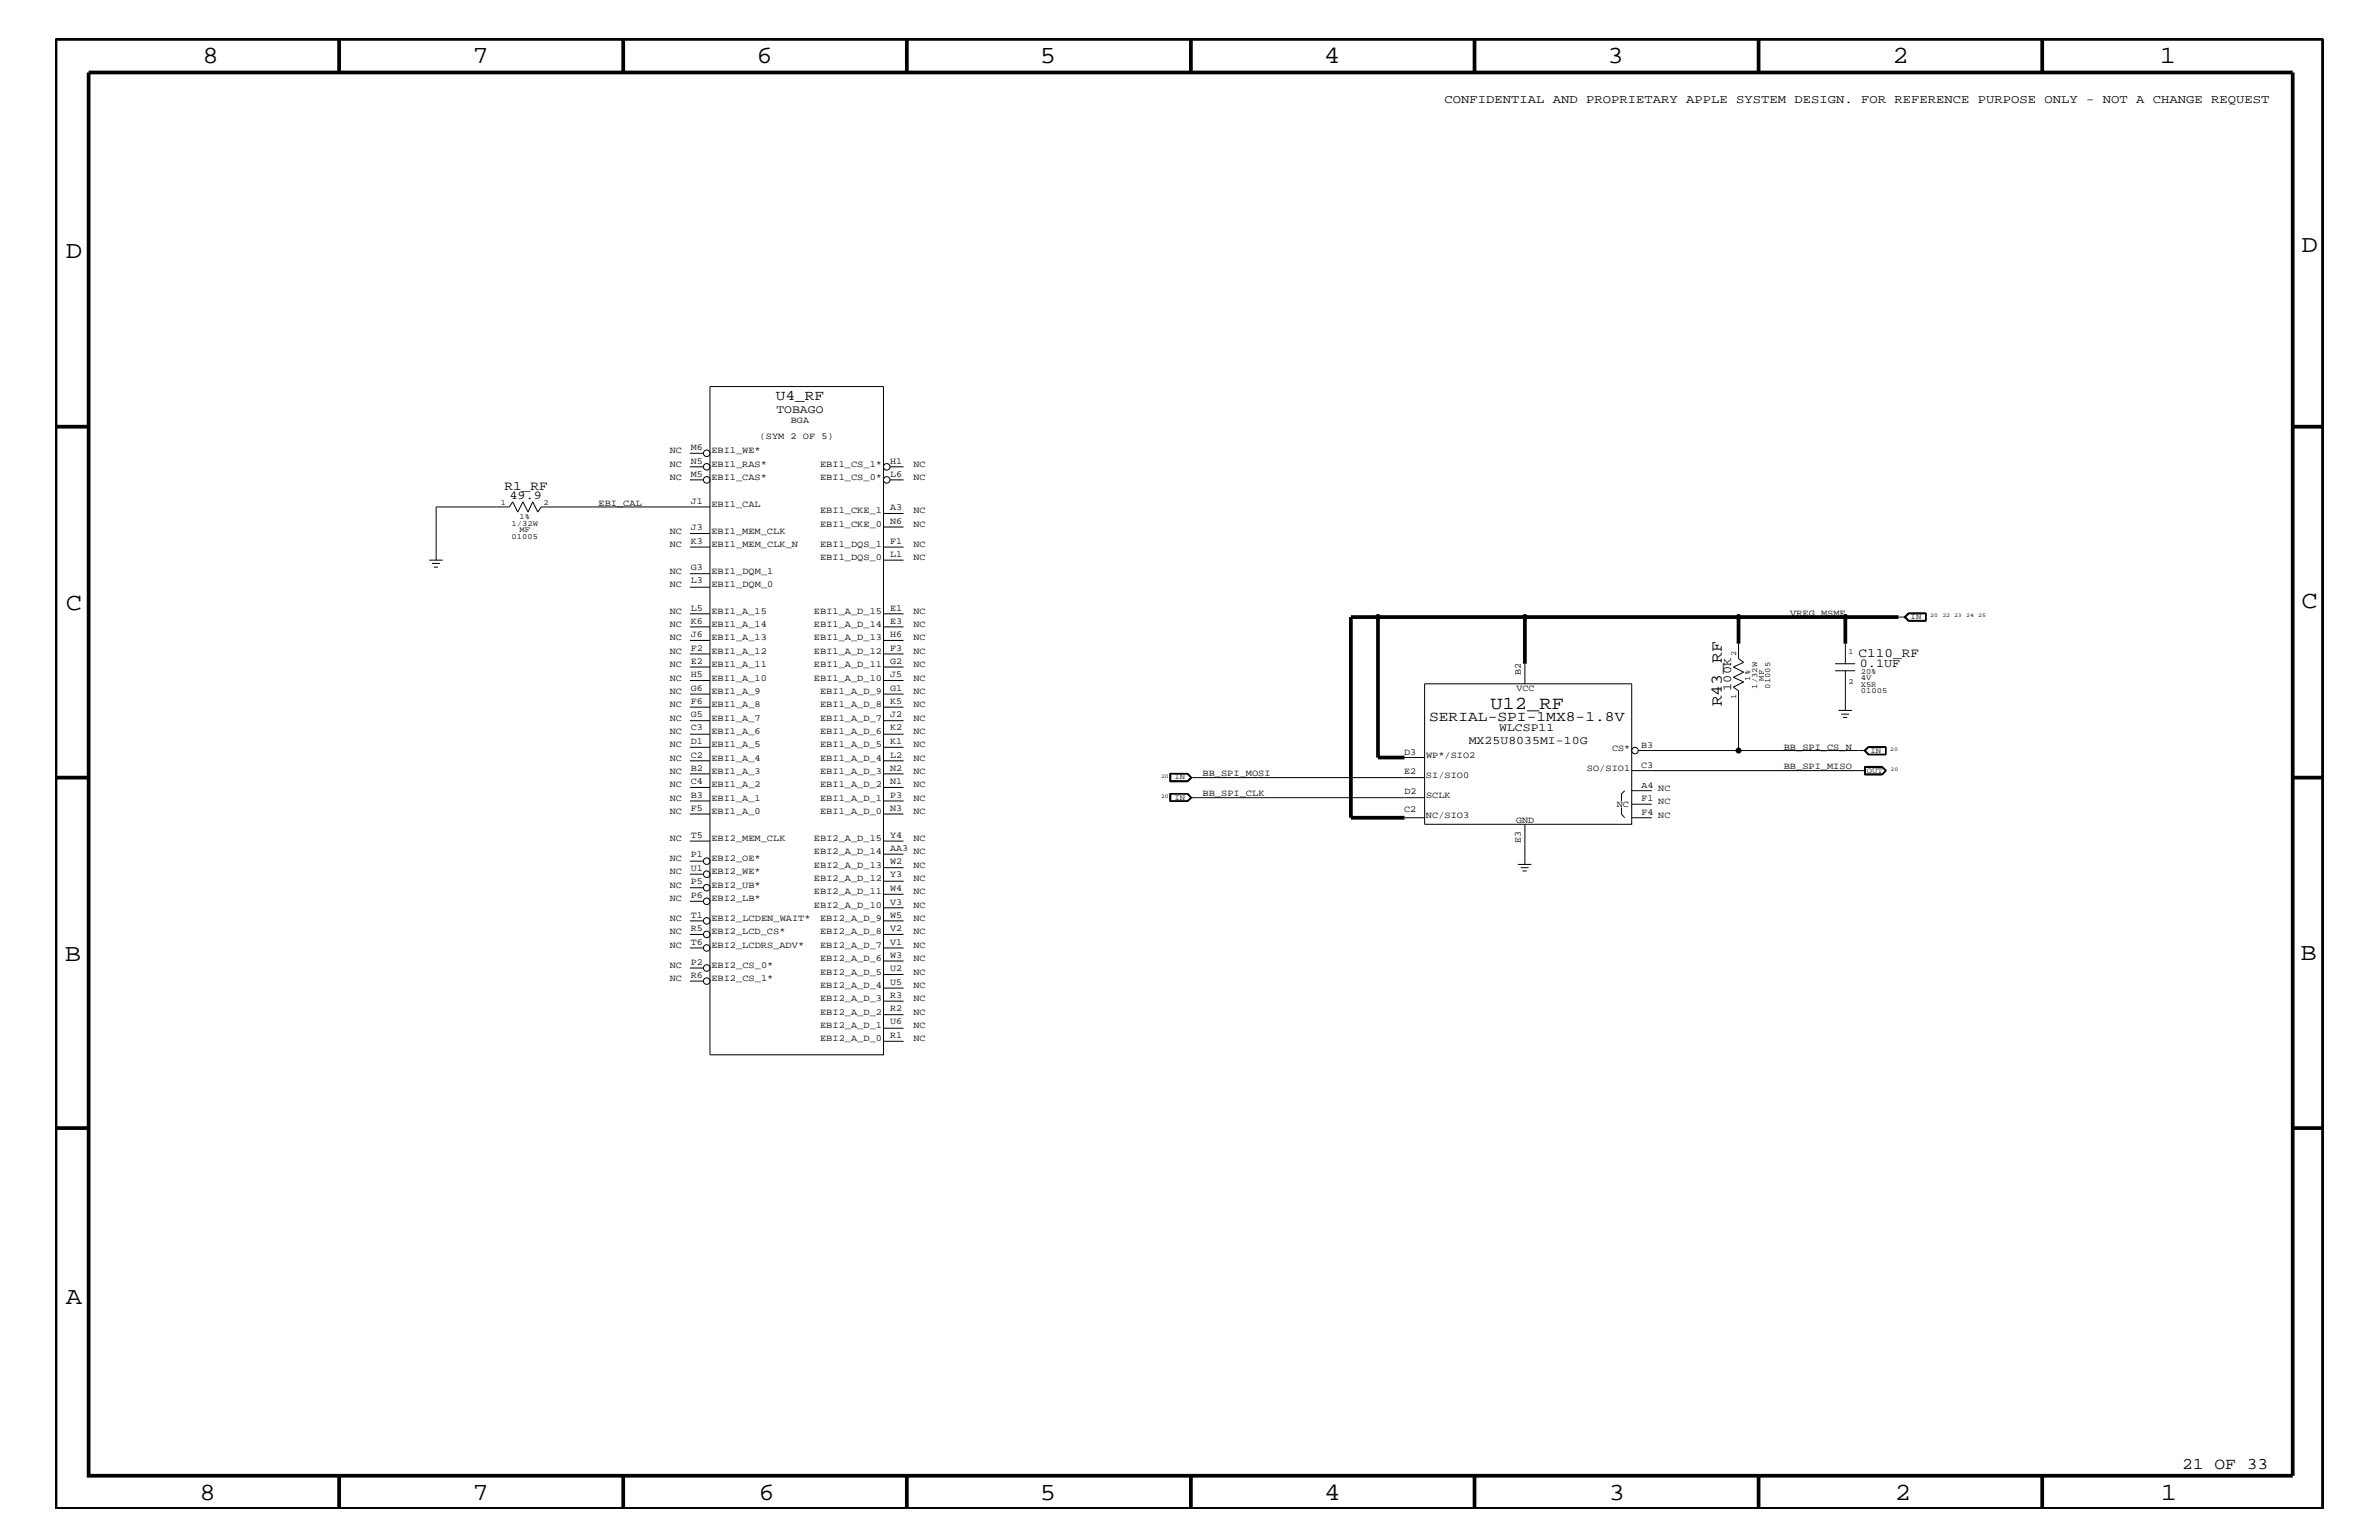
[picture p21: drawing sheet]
<svg xmlns="http://www.w3.org/2000/svg" width="432mm" height="279mm" viewBox="0 0 432 279" stroke-linecap="round" stroke-linejoin="round" font-family="sans-serif">
<defs><g id="words">
<g font-size="4.5">
<text x="36.7" y="11.5">8</text>
<text x="85.8" y="11.5">7</text>
<text x="137.3" y="11.5">6</text>
<text x="188.7" y="11.5">5</text>
<text x="240.3" y="11.5">4</text>
<text x="291.8" y="11.5">3</text>
<text x="343.5" y="11.5">2</text>
<text x="392" y="11.5">1</text>
<text x="11.9" y="46.8">D</text>
<text x="417.7" y="45.7">D</text>
<text x="11.9" y="110.6">C</text>
<text x="417.7" y="110.3">C</text>
<text x="11.8" y="174.3">B</text>
<text x="417.6" y="174.2">B</text>
<text x="11.9" y="236.7">A</text>
<text x="36.2" y="272.1">8</text>
<text x="85.8" y="272.1">7</text>
<text x="137.7" y="272.1">6</text>
<text x="188.7" y="272.1">5</text>
<text x="240.4" y="272.1">4</text>
<text x="292" y="272.1">3</text>
<text x="343.9" y="272.1">2</text>
<text x="392.2" y="272.1">1</text>
</g>
<text font-size="3.3" x="270.5" y="128.7">U12_RF</text>
<g font-size="3">
<text x="312.5" y="128.2" transform="rotate(-90 312.5 128.2)">R43_RF</text>
<text x="396" y="266.5">21 OF 33</text>
</g>
<g font-size="2.6">
<text x="140.8" y="72.6">U4_RF</text>
<text x="259.4" y="130.8">SERIAL-SPI-1MX8-1.8V</text>
</g>
<g font-size="2.4">
<text x="91.6" y="88.9">R1_RF</text>
<text x="337.3" y="119.2">C110_RF</text>
</g>
<g font-size="2.2">
<text x="262.2" y="18.7">CONFIDENTIAL AND PROPRIETARY APPLE SYSTEM DESIGN. FOR REFERENCE PURPOSE ONLY - NOT A CHANGE REQUEST</text>
<text x="92.5" y="90.6">49.9</text>
<text x="314.2" y="125.3" transform="rotate(-90 314.2 125.3)">100K</text>
<text x="337.6" y="121">0.1UF</text>
</g>
<g font-size="2.1">
<text x="140.9" y="75">TOBAGO</text>
<text x="266.6" y="135">MX25U8035MI-10G</text>
<text x="272.1" y="132.7">WLCSP11</text>
</g>
<g font-size="1.7">
<text x="143.6" y="76.8">BGA</text>
<text x="121.6" y="82.2">NC</text>
<text x="125.4" y="81.6">M6</text>
<text x="129.1" y="82.2">EBI1_WE*</text>
<text x="137.9" y="79.6">(SYM 2 OF 5)</text>
<text x="121.6" y="84.7">NC</text>
<text x="121.6" y="87.1">NC</text>
<text x="125.4" y="84.1">N5</text>
<text x="125.4" y="86.5">M5</text>
<text x="129.1" y="84.7">EBI1_RAS*</text>
<text x="129.1" y="87.1">EBI1_CAS*</text>
<text x="148.8" y="84.7">EBI1_CS_1*</text>
<text x="148.8" y="87.1">EBI1_CS_0*</text>
<text x="161.5" y="84.1">H1</text>
<text x="161.5" y="86.5">L6</text>
<text x="165.8" y="84.7">NC</text>
<text x="165.8" y="87.1">NC</text>
<text x="108.6" y="91.7">EBI_CAL</text>
<text x="125.4" y="91.4">J1</text>
<text x="129.1" y="92">EBI1_CAL</text>
<text x="148.8" y="95.6">EBI1_CKE_0</text>
<text x="148.8" y="93.2">EBI1_CKE_1</text>
<text x="161.5" y="95">N6</text>
<text x="161.5" y="92.6">A3</text>
<text x="165.8" y="95.6">NC</text>
<text x="165.8" y="93.2">NC</text>
<text x="121.6" y="96.8">NC</text>
<text x="121.6" y="99.3">NC</text>
<text x="125.4" y="98.7">K3</text>
<text x="125.4" y="96.2">J3</text>
<text x="129.1" y="96.8">EBI1_MEM_CLK</text>
<text x="129.1" y="99.3">EBI1_MEM_CLK_N</text>
<text x="148.8" y="101.6">EBI1_DQS_0</text>
<text x="148.8" y="99.3">EBI1_DQS_1</text>
<text x="161.5" y="101">L1</text>
<text x="161.5" y="98.7">F1</text>
<text x="165.8" y="101.6">NC</text>
<text x="165.8" y="99.3">NC</text>
<text x="121.6" y="104.1">NC</text>
<text x="121.6" y="106.5">NC</text>
<text x="125.4" y="103.5">G3</text>
<text x="125.4" y="105.9">L3</text>
<text x="129.1" y="104.1">EBI1_DQM_1</text>
<text x="129.1" y="106.5">EBI1_DQM_0</text>
<text x="121.6" y="113.7">NC</text>
<text x="121.6" y="111.4">NC</text>
<text x="125.4" y="113.1">K6</text>
<text x="125.4" y="110.8">L5</text>
<text x="129.1" y="113.7">EBI1_A_14</text>
<text x="129.1" y="111.4">EBI1_A_15</text>
<text x="147.7" y="111.4">EBI1_A_D_15</text>
<text x="147.7" y="113.7">EBI1_A_D_14</text>
<text x="161.5" y="110.8">E1</text>
<text x="161.5" y="113.1">E3</text>
<text x="165.8" y="113.7">NC</text>
<text x="165.8" y="111.4">NC</text>
<text x="325" y="111.7">VREG_MSME</text>
<text x="121.6" y="118.6">NC</text>
<text x="121.6" y="116.2">NC</text>
<text x="125.4" y="115.6">J6</text>
<text x="125.4" y="118.1">F2</text>
<text x="129.1" y="116.2">EBI1_A_13</text>
<text x="129.1" y="118.6">EBI1_A_12</text>
<text x="147.7" y="118.6">EBI1_A_D_12</text>
<text x="147.7" y="116.2">EBI1_A_D_13</text>
<text x="161.5" y="118.1">F3</text>
<text x="161.5" y="115.6">H6</text>
<text x="165.8" y="118.6">NC</text>
<text x="165.8" y="116.2">NC</text>
<text x="121.6" y="123.5">NC</text>
<text x="121.6" y="125.9">NC</text>
<text x="121.6" y="121">NC</text>
<text x="125.4" y="120.4">E2</text>
<text x="125.4" y="125.3">G6</text>
<text x="125.4" y="122.9">H5</text>
<text x="129.1" y="125.9">EBI1_A_9</text>
<text x="129.1" y="121">EBI1_A_11</text>
<text x="129.1" y="123.5">EBI1_A_10</text>
<text x="147.7" y="123.5">EBI1_A_D_10</text>
<text x="147.7" y="121">EBI1_A_D_11</text>
<text x="148.8" y="125.9">EBI1_A_D_9</text>
<text x="161.5" y="125.3">G1</text>
<text x="161.5" y="122.9">J5</text>
<text x="161.5" y="120.4">G2</text>
<text x="165.8" y="125.9">NC</text>
<text x="165.8" y="123.5">NC</text>
<text x="165.8" y="121">NC</text>
<text x="275.3" y="125.3">VCC</text>
<text x="276" y="122.5" transform="rotate(-90 276 122.5)">B2</text>
<text x="121.6" y="130.8">NC</text>
<text x="121.6" y="128.3">NC</text>
<text x="125.4" y="130.2">G5</text>
<text x="125.4" y="127.7">F6</text>
<text x="129.1" y="130.8">EBI1_A_7</text>
<text x="129.1" y="128.3">EBI1_A_8</text>
<text x="148.8" y="128.3">EBI1_A_D_8</text>
<text x="148.8" y="130.8">EBI1_A_D_7</text>
<text x="161.5" y="127.7">K5</text>
<text x="161.5" y="130.2">J2</text>
<text x="165.8" y="130.8">NC</text>
<text x="165.8" y="128.3">NC</text>
<text x="121.6" y="135.6">NC</text>
<text x="121.6" y="133.2">NC</text>
<text x="125.4" y="132.5">C3</text>
<text x="125.4" y="135">D1</text>
<text x="125.4" y="137.4">C2</text>
<text x="129.1" y="133.2">EBI1_A_6</text>
<text x="129.1" y="135.6">EBI1_A_5</text>
<text x="148.8" y="133.2">EBI1_A_D_6</text>
<text x="148.8" y="135.6">EBI1_A_D_5</text>
<text x="161.5" y="132.5">K2</text>
<text x="161.5" y="135">K1</text>
<text x="161.5" y="137.4">L2</text>
<text x="165.8" y="135.6">NC</text>
<text x="165.8" y="133.2">NC</text>
<text x="254.8" y="136.9">D3</text>
<text x="258.8" y="137.4">WP*/SIO2</text>
<text x="292.6" y="136.2">CS*</text>
<text x="297.9" y="135.7">B3</text>
<text x="323.8" y="136">BB_SPI_CS_N</text>
<text x="121.6" y="142.9">NC</text>
<text x="121.6" y="140.4">NC</text>
<text x="121.6" y="138">NC</text>
<text x="125.4" y="139.8">B2</text>
<text x="125.4" y="142.3">C4</text>
<text x="129.1" y="138">EBI1_A_4</text>
<text x="129.1" y="140.4">EBI1_A_3</text>
<text x="129.1" y="142.9">EBI1_A_2</text>
<text x="148.8" y="138">EBI1_A_D_4</text>
<text x="148.8" y="140.4">EBI1_A_D_3</text>
<text x="148.8" y="142.9">EBI1_A_D_2</text>
<text x="161.5" y="139.8">N2</text>
<text x="161.5" y="142.3">N1</text>
<text x="165.8" y="142.9">NC</text>
<text x="165.8" y="140.4">NC</text>
<text x="165.8" y="138">NC</text>
<text x="218.3" y="140.8">BB_SPI_MOSI</text>
<text x="254.8" y="140.5">E2</text>
<text x="258.8" y="141.1">SI/SIO0</text>
<text x="288" y="139.8">SO/SIO1</text>
<text x="297.9" y="139.4">C3</text>
<text x="301" y="143.5">NC</text>
<text x="323.8" y="139.6">BB_SPI_MISO</text>
<text x="121.6" y="145.3">NC</text>
<text x="121.6" y="147.7">NC</text>
<text x="125.4" y="147.1">F5</text>
<text x="125.4" y="144.7">B3</text>
<text x="129.1" y="147.7">EBI1_A_0</text>
<text x="129.1" y="145.3">EBI1_A_1</text>
<text x="148.8" y="147.7">EBI1_A_D_0</text>
<text x="148.8" y="145.3">EBI1_A_D_1</text>
<text x="161.5" y="147.1">N3</text>
<text x="161.5" y="144.7">P3</text>
<text x="165.8" y="147.7">NC</text>
<text x="165.8" y="145.3">NC</text>
<text x="218.3" y="144.5">BB_SPI_CLK</text>
<text x="254.8" y="147.3">C2</text>
<text x="254.9" y="144.1">D2</text>
<text x="258.8" y="148.4">NC/SIO3</text>
<text x="258.8" y="144.7">SCLK</text>
<text x="275.2" y="149.3">GND</text>
<text x="293.5" y="146.4">NC</text>
<text x="297.9" y="147.9">F4</text>
<text x="297.9" y="145.4">F1</text>
<text x="301" y="145.9">NC</text>
<text x="301" y="148.4">NC</text>
<text x="121.6" y="152.6">NC</text>
<text x="125.4" y="152">T5</text>
<text x="125.4" y="155.6">P1</text>
<text x="129.1" y="152.6">EBI2_MEM_CLK</text>
<text x="147.7" y="152.6">EBI2_A_D_15</text>
<text x="147.7" y="155">EBI2_A_D_14</text>
<text x="161.5" y="152">Y4</text>
<text x="161.5" y="154.4">AA3</text>
<text x="165.8" y="155">NC</text>
<text x="165.8" y="152.6">NC</text>
<text x="276" y="152.9" transform="rotate(-90 276 152.9)">E3</text>
<text x="121.6" y="156.2">NC</text>
<text x="121.6" y="161.1">NC</text>
<text x="121.6" y="158.6">NC</text>
<text x="125.4" y="158">U1</text>
<text x="125.4" y="160.5">P5</text>
<text x="129.1" y="158.6">EBI2_WE*</text>
<text x="129.1" y="156.2">EBI2_OE*</text>
<text x="129.1" y="161.1">EBI2_UB*</text>
<text x="147.7" y="157.4">EBI2_A_D_13</text>
<text x="147.7" y="159.9">EBI2_A_D_12</text>
<text x="161.5" y="156.8">W2</text>
<text x="161.5" y="159.2">Y3</text>
<text x="161.5" y="161.7">W4</text>
<text x="165.8" y="159.9">NC</text>
<text x="165.8" y="157.4">NC</text>
<text x="121.6" y="167.1">NC</text>
<text x="121.6" y="163.5">NC</text>
<text x="125.4" y="162.8">P6</text>
<text x="125.4" y="166.5">T1</text>
<text x="129.1" y="167.1">EBI2_LCDEN_WAIT*</text>
<text x="129.1" y="163.5">EBI2_LB*</text>
<text x="147.7" y="162.2">EBI2_A_D_11</text>
<text x="147.7" y="164.7">EBI2_A_D_10</text>
<text x="148.8" y="167.1">EBI2_A_D_9</text>
<text x="161.5" y="164.1">V3</text>
<text x="161.5" y="166.5">W5</text>
<text x="165.8" y="167.1">NC</text>
<text x="165.8" y="164.7">NC</text>
<text x="165.8" y="162.2">NC</text>
<text x="121.6" y="169.5">NC</text>
<text x="121.6" y="172">NC</text>
<text x="125.4" y="168.9">R5</text>
<text x="125.4" y="171.4">T6</text>
<text x="129.1" y="172">EBI2_LCDRS_ADV*</text>
<text x="129.1" y="169.5">EBI2_LCD_CS*</text>
<text x="148.8" y="169.5">EBI2_A_D_8</text>
<text x="148.8" y="172">EBI2_A_D_7</text>
<text x="161.5" y="168.9">V2</text>
<text x="161.5" y="171.4">V1</text>
<text x="161.5" y="173.8">W3</text>
<text x="165.8" y="172">NC</text>
<text x="165.8" y="169.5">NC</text>
<text x="121.6" y="175.6">NC</text>
<text x="121.6" y="178">NC</text>
<text x="125.4" y="175">P2</text>
<text x="125.4" y="177.4">R6</text>
<text x="129.1" y="175.6">EBI2_CS_0*</text>
<text x="129.1" y="178">EBI2_CS_1*</text>
<text x="148.8" y="179.3">EBI2_A_D_4</text>
<text x="148.8" y="174.4">EBI2_A_D_6</text>
<text x="148.8" y="176.8">EBI2_A_D_5</text>
<text x="161.5" y="178.7">U5</text>
<text x="161.5" y="176.2">U2</text>
<text x="165.8" y="179.3">NC</text>
<text x="165.8" y="176.8">NC</text>
<text x="165.8" y="174.4">NC</text>
<text x="148.8" y="181.6">EBI2_A_D_3</text>
<text x="148.8" y="184.1">EBI2_A_D_2</text>
<text x="161.5" y="181">R3</text>
<text x="161.5" y="183.5">R2</text>
<text x="161.5" y="185.9">U6</text>
<text x="165.8" y="184.1">NC</text>
<text x="165.8" y="181.6">NC</text>
<text x="148.8" y="186.5">EBI2_A_D_1</text>
<text x="148.8" y="188.9">EBI2_A_D_0</text>
<text x="161.5" y="188.3">R1</text>
<text x="165.8" y="188.9">NC</text>
<text x="165.8" y="186.5">NC</text>
</g>
<text font-size="1.6" x="297.9" y="143">A4</text>
<g font-size="1.4">
<text x="90.9" y="91.6">1</text>
<text x="92.8" y="95.4">1/32W</text>
<text x="94.3" y="94.2">1%</text>
<text x="98.6" y="91.6">2</text>
<text x="92.8" y="97.7">01005</text>
<text x="94.3" y="96.5">MF</text>
<text x="346.8" y="112.3">IN</text>
<text x="315.1" y="119.1" transform="rotate(-90 315.1 119.1)">2</text>
<text x="335.5" y="118.6">1</text>
<text x="317.7" y="123.5" transform="rotate(-90 317.7 123.5)">1%</text>
<text x="318.9" y="125" transform="rotate(-90 318.9 125)">1/32W</text>
<text x="320.1" y="123.5" transform="rotate(-90 320.1 123.5)">MF</text>
<text x="321.3" y="125" transform="rotate(-90 321.3 125)">01005</text>
<text x="335.5" y="124.1">2</text>
<text x="337.7" y="125.8">01005</text>
<text x="337.7" y="122.3">20%</text>
<text x="337.7" y="124.6">X5R</text>
<text x="337.7" y="123.4">4V</text>
<text x="315.1" y="126.9" transform="rotate(-90 315.1 126.9)">1</text>
<text x="339.5" y="136.6">IN</text>
<text x="213.2" y="141.4">IN</text>
<text x="338.8" y="140.2">OUT</text>
<text x="213.2" y="145.1">IN</text>
</g>
<g font-size="1">
<text x="350.4" y="112">20</text>
<text x="352.6" y="112">22 23</text>
<text x="356.9" y="112">24</text>
<text x="359.1" y="112">25</text>
<text x="343.1" y="136.2">20</text>
<text x="210.7" y="141.1">20</text>
<text x="343.2" y="139.8">20</text>
<text x="210.7" y="144.7">20</text>
</g>
</g></defs>
<g fill="none" stroke="#000" stroke-width=".18">
<path d="M128.9 70.1h31.5v121.3h-31.5zM125.2 99.3h3.7M125.2 96.8h3.7M125.2 82.2h2.4M125.2 84.7h2.4M125.2 87.1h2.4M128.9 92h-30.7l-.6 .9-.9-1.9-.9 1.9-.9-1.9-.9 1.9-1-1.9-.5 1h-13.3v9.6M160.4 93.2h3.6M160.4 99.3h3.6M160.4 95.6h3.6M161.5 84.7h2.5M161.5 87.1h2.5"/>
<path d="M77.9 101.6h2.4M78.4 102.2h1.4M78.7 102.9h.8M125.2 111.4h3.7M125.2 113.7h3.7M125.2 118.6h3.7M125.2 116.2h3.7M125.2 106.5h3.7M125.2 104.1h3.7M160.4 101.6h3.6M160.4 111.4h3.6M160.4 113.7h3.6"/>
<path d="M160.4 118.6h3.6M160.4 116.2h3.6M315.6 116.8v2.7l.9 .7-1.9 .8 1.9 .9-1.9 1 1.9 .8-1.9 1 1 .6v10.9h23M334.9 116.8v3.6M344.6 112h1.3M345.6 112l.8-.8h3.2v1.5h-3.2zM345.9 112l.6 .6h3M346.5 111.3l-.7 .7 .7 .6M349.5 111.4h-3l-.6 .6M349.5 111.3v1.3M349.6 111.3h-3.2l-.7 .7 .7 .6h3.2M125.2 135.6h3.7"/>
<path d="M125.2 125.9h3.7M125.2 123.5h3.7M125.2 121h3.7M125.2 128.3h3.7M125.2 130.8h3.7M125.2 133.2h3.7M125.2 138h3.7M160.4 135.6h3.6M160.4 125.9h3.6M160.4 123.5h3.6M160.4 121h3.6M160.4 128.3h3.6"/>
<path d="M160.4 130.8h3.6M160.4 133.2h3.6M160.4 138h3.6M254.9 137.4h3.7M258.6 124.1h37.6v25.4h-37.6zM276.8 120.4v3.7M296.2 139.8h42.4M297.3 136.2h18.3M333.1 121.7h3.6M333.1 120.4h3.6M333.7 128.9h2.4M334.2 129.6h1.4"/>
<path d="M334.5 130.2h.8M334.9 121.7v7.2M338.4 139.1h3.2l.8 .7-.8 .8h-3.2zM338.5 139.2h3.1M338.6 139.2v1.2h3l.6-.6-.6-.6M338.6 136.2l.6 .6M339.1 135.5h3.2v1.4h-3.2M339.1 135.5l-.8 .7 .8 .7M339.1 135.5l-.7 .7 .7 .7M339.2 135.6h3v1.2h-3M339.2 135.6l-.7 .6 .7 .6M339.2 135.6l-.6 .6"/>
<path d="M341.6 139.2l.7 .6M342.3 139.8l-.7 .7h-3.1M342.3 139.8l-.7 .8M342.3 139.8l-.7-.7h-3.1v1.5M125.2 140.4h3.7M125.2 145.3h3.7M125.2 142.9h3.7M125.2 147.7h3.7M125.2 152.6h3.7M125.2 158.6h2.4M125.2 156.2h2.4M160.4 157.4h3.6"/>
<path d="M160.4 140.4h3.6M160.4 145.3h3.6M160.4 142.9h3.6M160.4 147.7h3.6M160.4 155h3.6M160.4 152.6h3.6M160.4 159.9h3.6M212.3 140.3h3.3l.7 .8-.7 .7h-3.3zM212.4 140.4h3.2l.6 .7-.6 .6h-3.2zM212.4 144h3.2l.6 .7-.6 .6h-3.2zM212.5 140.4v1.3M212.5 144v1.3"/>
<path d="M215.5 140.4l.7 .7M215.5 144l.7 .7M215.6 144h-3.3v1.4h3.3M215.6 140.3l.6 .8-.6 .7h-3.3M215.6 144l.7 .7-.7 .7M215.6 144l.6 .7-.6 .7M216.2 141.1l-.7 .6M216.2 141.1h42.4M216.2 144.7l-.7 .6M216.2 144.7h42.4M254.9 148.4h3.7M275.5 156.8h2.5"/>
<path d="M276 157.4h1.5M276.4 158h.7M276.8 149.5v7.3M294.3 146.5v1.2l.6 .7M294.9 143.5l-.6 .5v1.3M296.2 148.4h3.6M296.2 143.5h3.6M296.2 145.9h3.6M125.2 167.1h2.4M125.2 172h2.4M125.2 169.5h2.4M125.2 163.5h2.4"/>
<path d="M125.2 161.1h2.4M125.2 175.6h2.4M125.2 178h2.4M160.4 162.2h3.6M160.4 167.1h3.6M160.4 164.7h3.6M160.4 174.4h3.6M160.4 172h3.6M160.4 169.5h3.6M160.4 176.8h3.6M160.4 179.3h3.6M160.4 181.6h3.6"/>
<path d="M160.4 186.5h3.6M160.4 184.1h3.6M160.4 188.9h3.6"/>
<circle cx="128.3" cy="82.2" r=".59"/>
<circle cx="128.3" cy="84.7" r=".59"/>
<circle cx="128.3" cy="87.1" r=".59"/>
<circle cx="161" cy="84.7" r=".59"/>
<circle cx="161" cy="87.1" r=".59"/>
<circle cx="250.1" cy="112" r=".42"/>
<circle cx="276.8" cy="112" r=".42"/>
<circle cx="315.6" cy="112" r=".42"/>
<circle cx="334.9" cy="112" r=".42"/>
<circle cx="296.8" cy="136.2" r=".59"/>
<circle cx="315.6" cy="136.2" r=".42"/>
<circle cx="128.3" cy="158.6" r=".59"/>
<circle cx="128.3" cy="156.2" r=".59"/>
<circle cx="128.3" cy="167.1" r=".59"/>
<circle cx="128.3" cy="163.5" r=".59"/>
<circle cx="128.3" cy="172" r=".59"/>
<circle cx="128.3" cy="178" r=".59"/>
<circle cx="128.3" cy="161.1" r=".59"/>
<circle cx="128.3" cy="169.5" r=".59"/>
<circle cx="128.3" cy="175.6" r=".59"/>
</g>
<g fill="none" stroke="#000" stroke-width=".68" stroke-linecap="butt">
<path d="M10.1 7.1h411.5v266.7h-411.5zM16.1 13.2h400v254.5h-400zM61.6 7.1v6.1M113.1 7.1v6.1M164.6 7.1v6.1M216.2 7.1v6.1M267.6 7.1v6.1M319.2 7.1v6.1M370.7 7.1v6.1M10.1 77.4h6M416.1 77.4h5.5M250.1 112h65.5"/>
<path d="M276.8 112v8.4M334.9 112v4.8M344.6 112h-29v4.8M254.9 137.4h-4.8v-25.4h-4.9v36.4h9.7M10.1 141.1h6M416.1 141.1h5.5M10.1 204.7h6M416.1 204.7h5.5M61.6 267.7v6.1M113.1 267.7v6.1M164.6 267.7v6.1M216.2 268v5.8"/>
<path d="M267.6 267.7v6.1M319.2 267.7v6.1M370.7 267.7v6.1"/>
</g>
<g fill="#000">
<circle cx="250.1" cy="112" r=".42"/>
<circle cx="276.8" cy="112" r=".42"/>
<circle cx="315.6" cy="112" r=".42"/>
<circle cx="334.9" cy="112" r=".42"/>
<circle cx="315.6" cy="136.2" r=".42"/>
</g>
<use href="#words"/>
</svg>
